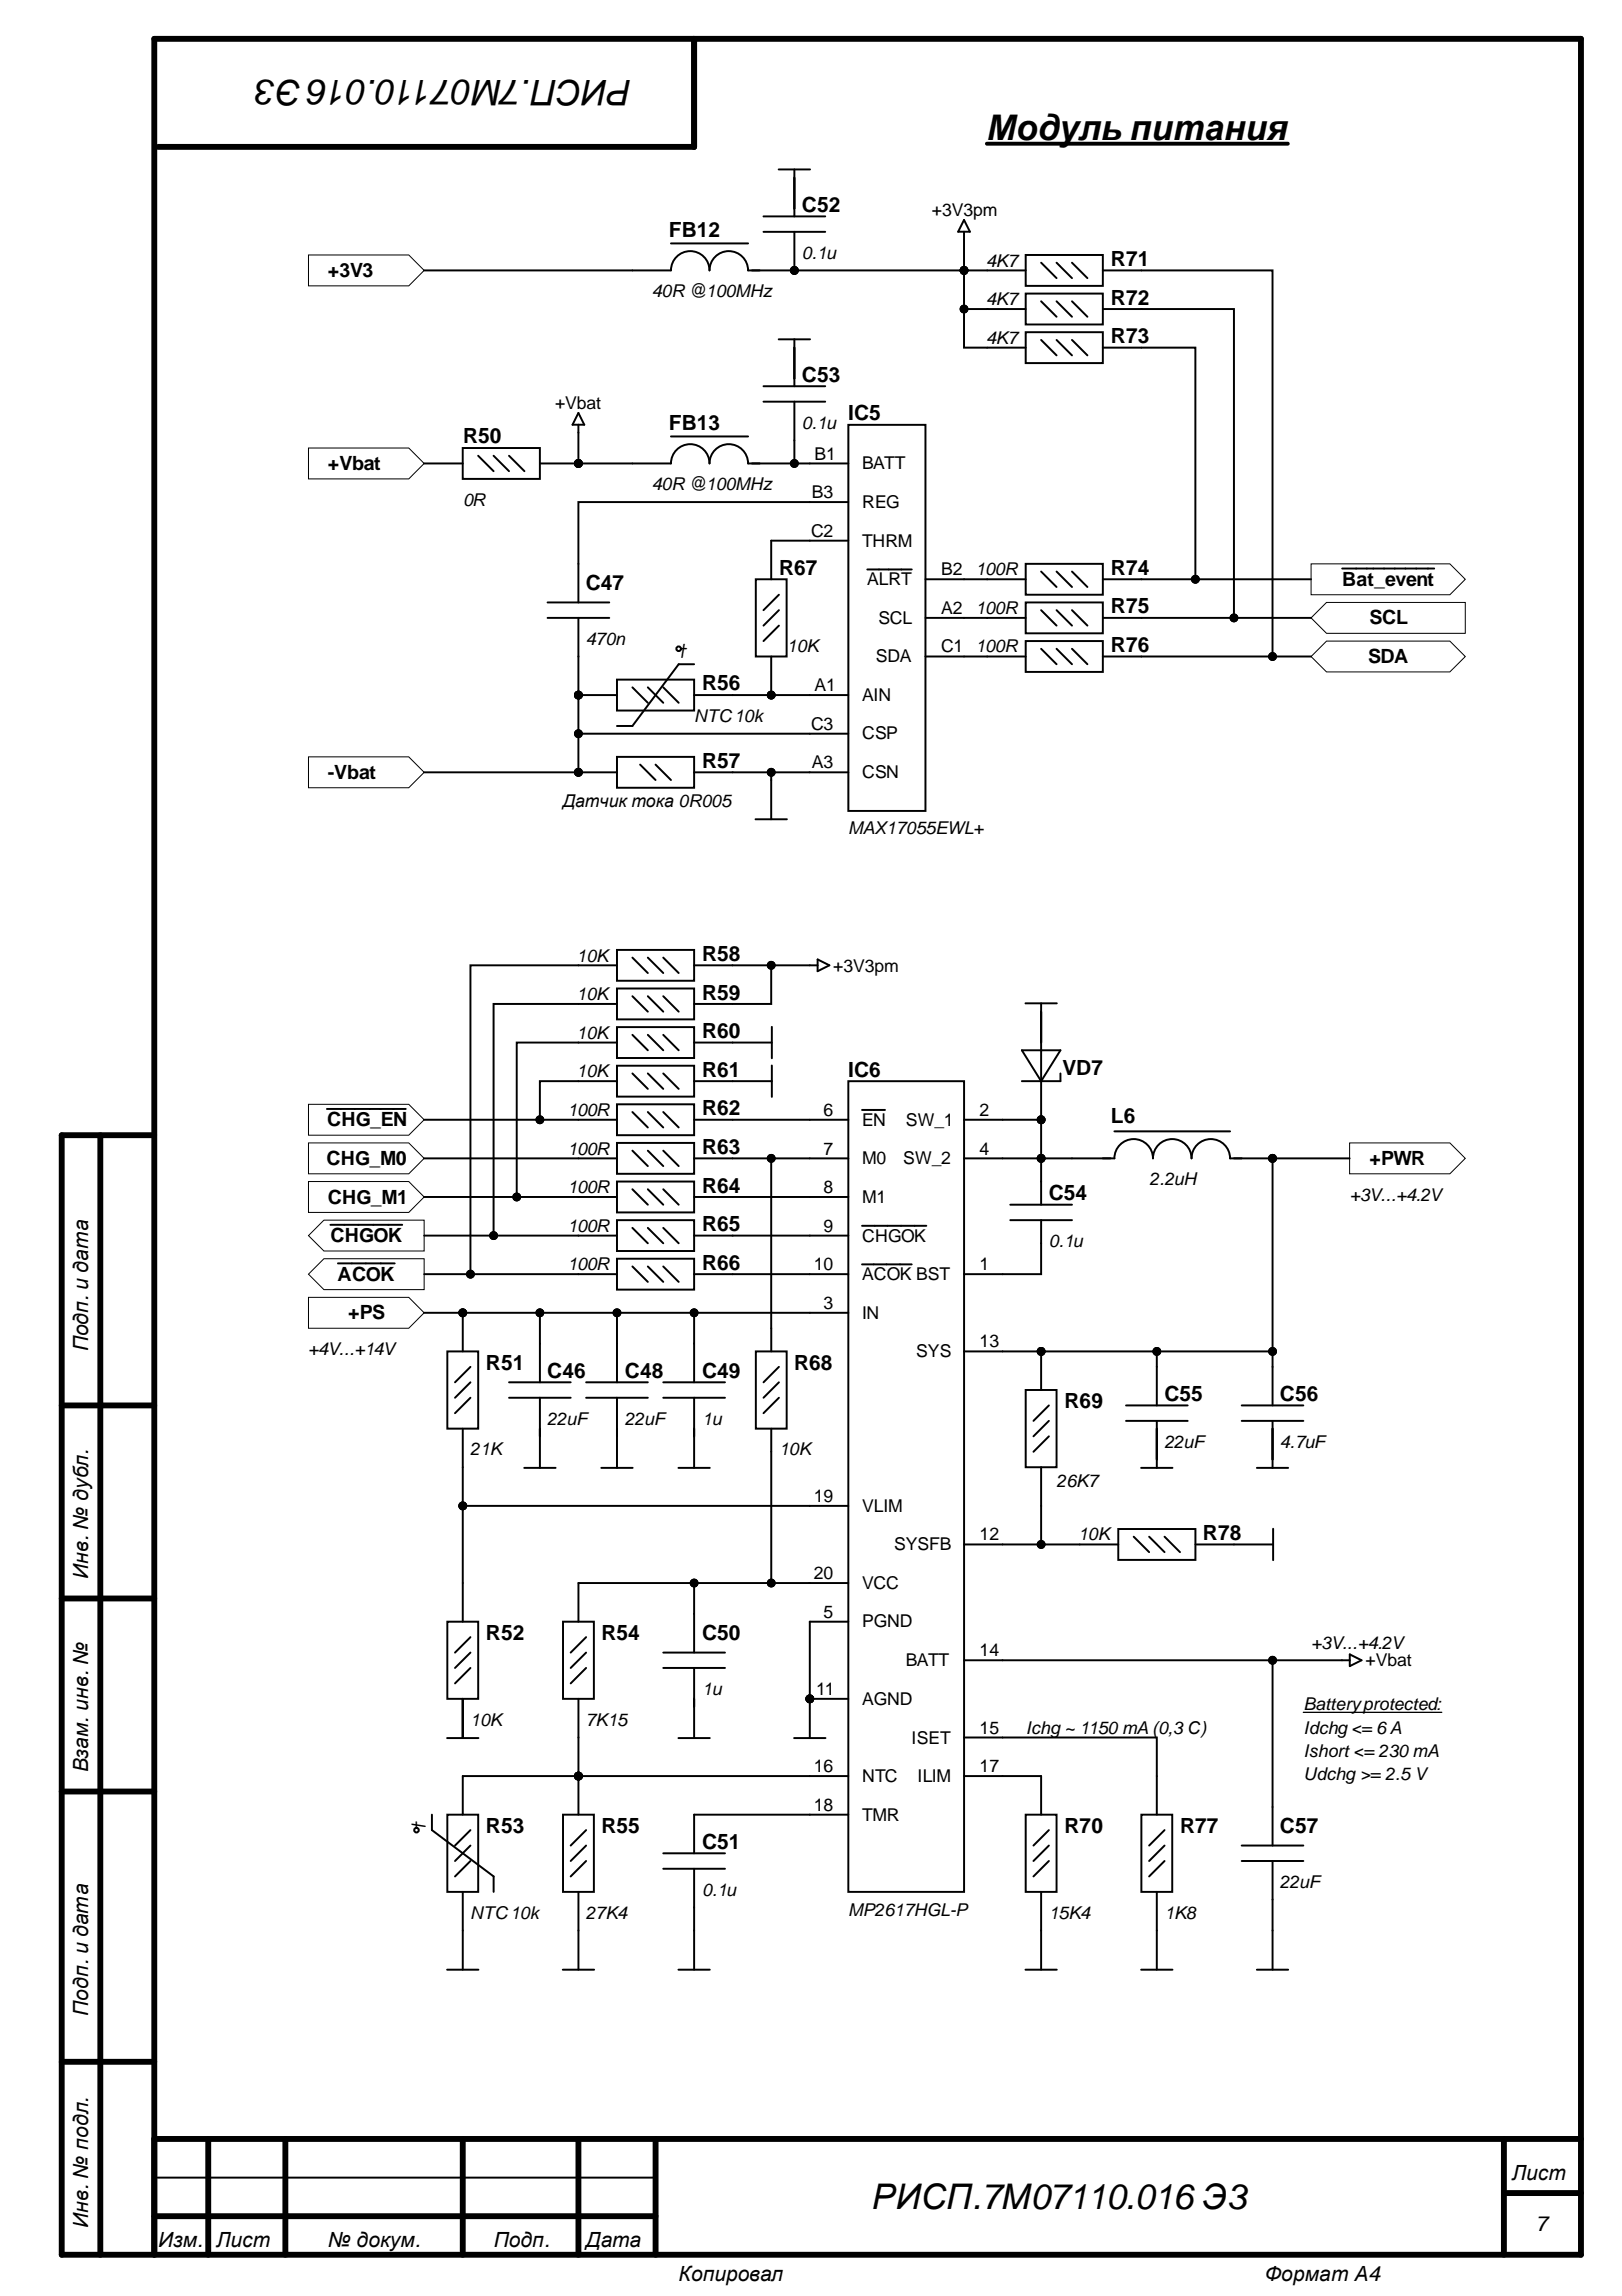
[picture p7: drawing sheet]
<svg xmlns="http://www.w3.org/2000/svg" width="210mm" height="297mm" viewBox="0 0 210 297" stroke-linecap="round" stroke-linejoin="round" font-family="sans-serif">
<defs><g id="words">
<g font-size="4.6">
<text x="81.7" y="10.4" transform="rotate(-180 81.7 10.4)">РИСП.7М07110.016Э3</text>
<text x="127.7" y="18.1">Модуль питания</text>
<text x="112.8" y="285.8">РИСП.7М07110.016 Э3</text>
</g>
<g font-size="2.9">
<text x="87.8" y="85.2">t</text>
<text x="55.1" y="236.8" transform="rotate(-90 55.1 236.8)">t</text>
</g>
<g font-size="2.7">
<text x="103.8" y="27.4">C52</text>
<text x="86.5" y="30.6">FB12</text>
<text x="143.8" y="34.4">R71</text>
<text x="143.8" y="39.4">R72</text>
<text x="143.8" y="44.4">R73</text>
<text x="103.8" y="49.4">C53</text>
<text x="59.9" y="57.3">R50</text>
<text x="86.5" y="55.7">FB13</text>
<text x="109.8" y="54.4">IC5</text>
<text x="75.8" y="76.4">C47</text>
<text x="100.8" y="74.3">R67</text>
<text x="143.8" y="74.3">R74</text>
<text x="143.8" y="79.3">R75</text>
<text x="90.9" y="89.3">R56</text>
<text x="143.8" y="84.3">R76</text>
<text x="90.9" y="99.3">R57</text>
<text x="90.9" y="124.3">R58</text>
<text x="90.9" y="129.3">R59</text>
<text x="90.9" y="134.3">R60</text>
<text x="90.9" y="139.3">R61</text>
<text x="109.8" y="139.3">IC6</text>
<text x="137.5" y="139.1">VD7</text>
<text x="90.9" y="149.3">R63</text>
<text x="90.9" y="144.3">R62</text>
<text x="143.8" y="145.3">L6</text>
<text x="90.9" y="154.3">R64</text>
<text x="135.7" y="155.3">C54</text>
<text x="90.9" y="159.3">R65</text>
<text x="90.9" y="164.3">R66</text>
<text x="11.4" y="174.8" transform="rotate(-90 11.4 174.8)">Подп. и дата</text>
<text x="62.9" y="177.2">R51</text>
<text x="70.8" y="178.2">C46</text>
<text x="80.9" y="178.2">C48</text>
<text x="90.9" y="178.2">C49</text>
<text x="102.8" y="177.2">R68</text>
<text x="137.8" y="182.2">R69</text>
<text x="150.7" y="181.3">C55</text>
<text x="165.6" y="181.3">C56</text>
<text x="155.7" y="199.2">R78</text>
<text x="11.4" y="204.3" transform="rotate(-90 11.4 204.3)">Инв. № дубл.</text>
<text x="62.9" y="212.2">R52</text>
<text x="77.8" y="212.2">R54</text>
<text x="90.9" y="212.2">C50</text>
<text x="11.4" y="229.3" transform="rotate(-90 11.4 229.3)">Взам. инв. №</text>
<text x="62.9" y="237.2">R53</text>
<text x="77.8" y="237.2">R55</text>
<text x="90.9" y="239.2">C51</text>
<text x="137.8" y="237.2">R70</text>
<text x="152.7" y="237.2">R77</text>
<text x="165.6" y="237.2">C57</text>
<text x="11.4" y="260.8" transform="rotate(-90 11.4 260.8)">Подп. и дата</text>
<text x="195.6" y="282.1">Лист</text>
<text x="11.4" y="288.2" transform="rotate(-90 11.4 288.2)">Инв. № подл.</text>
<text x="20.5" y="290.6">Изм.</text>
<text x="28" y="290.6">Лист</text>
<text x="42.4" y="290.6">№ докум.</text>
<text x="63.9" y="290.6">Подп.</text>
<text x="75.8" y="290.6">Дата</text>
<text x="198.8" y="288.6">7</text>
<text x="87.8" y="295.1">Копировал</text>
<text x="163.7" y="295.1">Формат А4</text>
</g>
<g font-size="2.5">
<text x="42.4" y="35.9">+3V3</text>
<text x="42.4" y="60.8">+Vbat</text>
<text x="173.7" y="75.8">Bat_event</text>
<text x="177.2" y="80.8">SCL</text>
<text x="177.1" y="85.8">SDA</text>
<text x="42.4" y="100.7">-Vbat</text>
<text x="42.3" y="145.7">CHG_EN</text>
<text x="42.3" y="150.7">CHG_M0</text>
<text x="42.4" y="155.7">CHG_M1</text>
<text x="177.2" y="150.7">+PWR</text>
<text x="42.8" y="160.7">CHGOK</text>
<text x="43.7" y="165.7">ACOK</text>
<text x="45" y="170.7">+PS</text>
</g>
<g font-size="2.3">
<text x="120.6" y="28">+3V3pm</text>
<text x="103.8" y="33.5">0.1u</text>
<text x="127.6" y="34.5">4K7</text>
<text x="84.3" y="38.5">40R @100MHz</text>
<text x="127.6" y="39.5">4K7</text>
<text x="127.6" y="44.5">4K7</text>
<text x="71.8" y="52.9">+Vbat</text>
<text x="103.8" y="55.5">0.1u</text>
<text x="105.4" y="59.5">B1</text>
<text x="59.9" y="65.5">0R</text>
<text x="84.3" y="63.4">40R @100MHz</text>
<text x="105" y="64.4">B3</text>
<text x="111.6" y="60.7">BATT</text>
<text x="111.6" y="65.7">REG</text>
<text x="105" y="69.4">C2</text>
<text x="111.6" y="70.7">THRM</text>
<text x="112.2" y="75.7">ALRT</text>
<text x="121.8" y="74.4">B2</text>
<text x="126.3" y="74.4">100R</text>
<text x="75.8" y="83.4">470n</text>
<text x="113.7" y="80.7">SCL</text>
<text x="121.8" y="79.4">A2</text>
<text x="126.3" y="79.4">100R</text>
<text x="101.8" y="84.4">10K</text>
<text x="105.4" y="89.4">A1</text>
<text x="113.3" y="85.7">SDA</text>
<text x="121.8" y="84.4">C1</text>
<text x="126.3" y="84.4">100R</text>
<text x="89.8" y="93.5">NTC10k</text>
<text x="105" y="94.4">C3</text>
<text x="111.6" y="90.7">AIN</text>
<text x="111.6" y="95.7">CSP</text>
<text x="105" y="99.4">A3</text>
<text x="111.6" y="100.7">CSN</text>
<text x="72.8" y="104.4">Датчик тока 0R005</text>
<text x="109.8" y="107.9">MAX17055EWL+</text>
<text x="74.6" y="124.4">10K</text>
<text x="107.8" y="125.7">+3V3pm</text>
<text x="74.6" y="129.4">10K</text>
<text x="74.6" y="134.4">10K</text>
<text x="74.6" y="139.4">10K</text>
<text x="73.4" y="149.4">100R</text>
<text x="73.4" y="144.4">100R</text>
<text x="106.6" y="144.4">6</text>
<text x="106.6" y="149.4">7</text>
<text x="111.6" y="145.7">EN</text>
<text x="117.2" y="145.7">SW_1</text>
<text x="126.8" y="144.4">2</text>
<text x="126.8" y="149.4">4</text>
<text x="73.4" y="154.4">100R</text>
<text x="106.6" y="154.4">8</text>
<text x="111.6" y="150.6">M0</text>
<text x="111.6" y="155.6">M1</text>
<text x="116.9" y="150.6">SW_2</text>
<text x="148.7" y="153.4">2.2uH</text>
<text x="174.7" y="155.4">+3V...+4.2V</text>
<text x="73.4" y="159.4">100R</text>
<text x="106.6" y="159.4">9</text>
<text x="111.6" y="160.6">CHGOK</text>
<text x="135.7" y="161.4">0.1u</text>
<text x="73.4" y="164.3">100R</text>
<text x="105.3" y="164.3">10</text>
<text x="111.6" y="165.6">ACOK BST</text>
<text x="126.8" y="164.3">1</text>
<text x="106.6" y="169.3">3</text>
<text x="111.6" y="170.6">IN</text>
<text x="39.9" y="175.3">+4V...+14V</text>
<text x="118.6" y="175.6">SYS</text>
<text x="126.8" y="174.3">13</text>
<text x="70.8" y="184.3">22uF</text>
<text x="80.9" y="184.3">22uF</text>
<text x="90.9" y="184.3">1u</text>
<text x="60.8" y="188.3">21K</text>
<text x="100.8" y="188.3">10K</text>
<text x="150.7" y="187.4">22uF</text>
<text x="165.6" y="187.4">4.7uF</text>
<text x="105.3" y="194.3">19</text>
<text x="111.6" y="195.6">VLIM</text>
<text x="136.7" y="192.3">26K7</text>
<text x="115.7" y="200.6">SYSFB</text>
<text x="126.8" y="199.3">12</text>
<text x="139.5" y="199.3">10K</text>
<text x="105.3" y="204.3">20</text>
<text x="106.6" y="209.3">5</text>
<text x="111.6" y="205.5">VCC</text>
<text x="111.6" y="210.5">PGND</text>
<text x="117.2" y="215.5">BATT</text>
<text x="126.8" y="214.3">14</text>
<text x="169.7" y="213.3">+3V...+4.2V</text>
<text x="176.7" y="215.5">+Vbat</text>
<text x="90.9" y="219.3">1u</text>
<text x="105.6" y="219.3">11</text>
<text x="111.6" y="220.6">AGND</text>
<text x="168.7" y="221.3">Batteryprotected:</text>
<text x="60.8" y="223.3">10K</text>
<text x="75.8" y="223.3">7K15</text>
<text x="118" y="225.6">ISET</text>
<text x="126.8" y="224.3">15</text>
<text x="132.8" y="224.3">Ichg ~ 1150 mA (0,3 С)</text>
<text x="168.7" y="224.3">Idchg &lt;= 6A</text>
<text x="168.7" y="227.3">Ishort &lt;= 230 mA</text>
<text x="105.3" y="229.3">16</text>
<text x="111.6" y="230.6">NTC</text>
<text x="118.7" y="230.6">ILIM</text>
<text x="126.8" y="229.3">17</text>
<text x="168.7" y="230.2">Udchg &gt;= 2.5 V</text>
<text x="105.3" y="234.3">18</text>
<text x="111.6" y="235.6">TMR</text>
<text x="90.9" y="245.3">0.1u</text>
<text x="165.6" y="244.3">22uF</text>
<text x="60.8" y="248.3">NTC10k</text>
<text x="75.8" y="248.3">27K4</text>
<text x="109.8" y="247.8">MP2617HGL-P</text>
<text x="135.7" y="248.3">15K4</text>
<text x="150.7" y="248.3">1K8</text>
</g>
</g></defs>
<g fill="none" stroke="#000" stroke-width=".76">
<path d="M89.8 5v14h-69.3M8 146.9v144.8h196.6v-286.7h-184.6v286.7M8 146.9h12M13 146.9v144.8M8 181.8h12M8 206.8h12M8 231.8h12M8 266.7h12M20 276.7h184.6M26.9 276.7v15M36.9 276.7v15M59.9 276.7v15"/>
<path d="M74.9 276.7v15M84.8 276.7v15M194.6 276.7v15M20 286.7h64.8M194.6 283.7h10"/>
</g>
<path d="M20 281.7h64.8" fill="none" stroke="#000" stroke-width=".25"/>
<path d="M109.8 55h10v49.9h-10z" fill-rule="evenodd" fill="#fff"/>
<path d="M104.8 60h5M109.8 55h10v49.9h-10zM104.8 69.9h5M104.8 65h5M112.2 73.7h5.8M119.8 79.9h5M119.8 74.9h5M104.8 89.9h5M104.8 99.9h5M104.8 94.9h5M119.8 84.9h5" fill="none" stroke="#000" stroke-width=".25"/>
<circle cx="104.8" cy="219.8" r=".51" fill="#000"/>
<circle cx="104.8" cy="219.8" r=".51" fill="none" stroke="#000" stroke-width=".13"/>
<path d="M109.8 139.9h15v104.9h-15z" fill-rule="evenodd" fill="#fff"/>
<g fill="none" stroke="#000" stroke-width=".25">
<path d="M109.8 139.9h15v104.9h-15zM104.8 144.9h5M104.8 149.9h5M104.8 154.9h5M104.8 159.9h5M111.6 143.6h2.9M111.6 158.6h8.3M124.8 144.9h4.9M124.8 149.9h4.9M104.8 164.8h5M104.8 169.8h5M111.6 163.6h6.4"/>
<path d="M124.8 164.8h4.9M124.8 174.8h4.9M104.8 194.8h5M124.8 199.8h4.9M104.8 209.8h5M104.8 204.8h5M104.8 219.8h5M124.8 214.8h4.9M104.8 234.8h5M104.8 229.8h5M124.8 229.8h4.9M124.8 224.8h4.9"/>
</g>
<g fill="#000">
<circle cx="74.9" cy="99.9" r=".51"/>
<circle cx="104.8" cy="219.8" r=".51"/>
</g>
<g fill="none" stroke="#000" stroke-width=".13">
<circle cx="74.9" cy="99.9" r=".51"/>
<circle cx="104.8" cy="219.8" r=".51"/>
</g>
<path d="M79.8 97.9h10v4h-10z" fill-rule="evenodd" fill="#fff"/>
<path d="M74.9 99.9h4.9M79.8 97.9h10v4h-10zM82.8 98.9l2 2M84.8 98.9l2 2M89.8 99.9h5M132.2 135.9h5l-2.5 4zM134.7 130.9v14M137.2 138.9v1h-5" fill="none" stroke="#000" stroke-width=".25"/>
<g fill="#000">
<circle cx="74.9" cy="99.9" r=".51"/>
<circle cx="134.7" cy="144.9" r=".51"/>
</g>
<g fill="none" stroke="#000" stroke-width=".13">
<circle cx="74.9" cy="99.9" r=".51"/>
<circle cx="134.7" cy="144.9" r=".51"/>
</g>
<path d="M132.7 234.8h4v10h-4z" fill-rule="evenodd" fill="#fff"/>
<path d="M132.7 234.8h4v10h-4zM134.7 229.8v5M135.7 238.8l-2 2M135.7 236.8l-2 2M134.7 244.8v5M135.7 240.8l-2 2" fill="none" stroke="#000" stroke-width=".25"/>
<path d="M57.9 234.8h4v10h-4z" fill-rule="evenodd" fill="#fff"/>
<g fill="none" stroke="#000" stroke-width=".25">
<path d="M55.9 234.8v2l8 6v2M57.9 234.8h4v10h-4zM59.9 229.8v5M60.9 238.8l-2 2M60.9 236.8l-2 2M59.9 244.8v5M60.9 240.8l-2 2"/>
<circle cx="53.9" cy="236.8" r=".3"/>
</g>
<circle cx="74.9" cy="89.9" r=".51" fill="#000"/>
<circle cx="74.9" cy="89.9" r=".51" fill="none" stroke="#000" stroke-width=".13"/>
<path d="M79.8 87.9h10v4h-10z" fill-rule="evenodd" fill="#fff"/>
<g fill="none" stroke="#000" stroke-width=".25">
<path d="M74.9 89.9h4.9M79.8 87.9h10v4h-10zM81.8 88.9l2 2M83.8 88.9l2 2M85.8 88.9l2 2M89.8 89.9h5M89.8 85.9h-2l-6 8h-2"/>
<circle cx="87.8" cy="83.9" r=".3"/>
</g>
<circle cx="74.9" cy="89.9" r=".51" fill="#000"/>
<circle cx="74.9" cy="89.9" r=".51" fill="none" stroke="#000" stroke-width=".13"/>
<path d="M147.7 234.8h4v10h-4z" fill-rule="evenodd" fill="#fff"/>
<path d="M147.7 234.8h4v10h-4zM149.7 229.8v5M150.7 238.8l-2 2M150.7 236.8l-2 2M149.7 244.8v5M150.7 240.8l-2 2" fill="none" stroke="#000" stroke-width=".25"/>
<circle cx="134.7" cy="174.8" r=".51" fill="#000"/>
<circle cx="134.7" cy="174.8" r=".51" fill="none" stroke="#000" stroke-width=".13"/>
<path d="M132.7 179.8h4v10h-4z" fill-rule="evenodd" fill="#fff"/>
<path d="M132.7 179.8h4v10h-4zM134.7 174.8v5M134.7 189.8v5M135.7 185.8l-2 2M135.7 183.8l-2 2M135.7 181.8l-2 2" fill="none" stroke="#000" stroke-width=".25"/>
<circle cx="134.7" cy="174.8" r=".51" fill="#000"/>
<circle cx="134.7" cy="174.8" r=".51" fill="none" stroke="#000" stroke-width=".13"/>
<path d="M41.9 157.9h13v3.9h-13l-2-1.9z" fill-rule="evenodd" fill="#fff"/>
<path d="M41.9 157.9h13v3.9h-13l-2-1.9z" fill="none" stroke="#000" stroke-width=".13"/>
<path d="M42.8 158.5h9.2" fill="none" stroke="#000" stroke-width=".25"/>
<path d="M41.9 162.8h13v4h-13l-2-2z" fill-rule="evenodd" fill="#fff"/>
<path d="M41.9 162.8h13v4h-13l-2-2z" fill="none" stroke="#000" stroke-width=".13"/>
<path d="M43.7 163.4h7.4" fill="none" stroke="#000" stroke-width=".25"/>
<path d="M169.7 72.9h17.9l2 2-2 2h-17.9z" fill-rule="evenodd" fill="#fff"/>
<path d="M169.7 72.9h17.9l2 2-2 2h-17.9z" fill="none" stroke="#000" stroke-width=".13"/>
<path d="M173.7 73.6h11.9" fill="none" stroke="#000" stroke-width=".25"/>
<path d="M39.9 152.9h13l2 2-2 2h-13z" fill-rule="evenodd" fill="#fff"/>
<path d="M39.9 152.9h13l2 2-2 2h-13z" fill="none" stroke="#000" stroke-width=".13"/>
<path d="M39.9 147.9h13l2 2-2 2h-13z" fill-rule="evenodd" fill="#fff"/>
<path d="M39.9 147.9h13l2 2-2 2h-13z" fill="none" stroke="#000" stroke-width=".13"/>
<path d="M171.7 77.9h17.9v4h-17.9l-2-2z" fill-rule="evenodd" fill="#fff"/>
<path d="M171.7 77.9h17.9v4h-17.9l-2-2z" fill="none" stroke="#000" stroke-width=".13"/>
<path d="M39.9 142.9h13l2 2-2 2h-13z" fill-rule="evenodd" fill="#fff"/>
<path d="M39.9 142.9h13l2 2-2 2h-13z" fill="none" stroke="#000" stroke-width=".13"/>
<path d="M42.3 143.5h10.2" fill="none" stroke="#000" stroke-width=".25"/>
<path d="M171.7 82.9h15.9l2 2-2 2h-15.9l-2-2z" fill-rule="evenodd" fill="#fff"/>
<path d="M171.7 82.9h15.9l2 2-2 2h-15.9l-2-2z" fill="none" stroke="#000" stroke-width=".13"/>
<path d="M39.9 97.9h13l2 2-2 2h-13z" fill-rule="evenodd" fill="#fff"/>
<g fill="none" stroke="#000" stroke-width=".13">
<path d="M39.9 97.9h13l2 2-2 2h-13z"/>
<circle cx="164.7" cy="149.9" r=".51"/>
</g>
<circle cx="164.7" cy="149.9" r=".51" fill="#000"/>
<path d="M138.7 149.9h5.5a2.5 2.5 0 0 1 2.5-2.5 2.5 2.5 0 0 1 2.5 2.5 2.5 2.5 0 0 1 2.5-2.5 2.5 2.5 0 0 1 2.5 2.5 2.49 2.49 0 0 1 2.5-2.5 2.49 2.49 0 0 1 2.5 2.5h5.5M144.2 146.4h15" fill="none" stroke="#000" stroke-width=".25"/>
<path d="M72.9 209.8h4v10h-4z" fill-rule="evenodd" fill="#fff"/>
<path d="M72.9 209.8h4v10h-4zM74.9 204.8v5M74.9 219.8v5M75.8 215.8l-1.9 2M75.8 213.8l-1.9 2M75.8 211.8l-1.9 2" fill="none" stroke="#000" stroke-width=".25"/>
<circle cx="74.9" cy="229.8" r=".51" fill="#000"/>
<circle cx="74.9" cy="229.8" r=".51" fill="none" stroke="#000" stroke-width=".13"/>
<path d="M72.9 234.8h4v10h-4z" fill-rule="evenodd" fill="#fff"/>
<path d="M72.9 234.8h4v10h-4zM74.9 229.8v5M75.8 238.8l-1.9 2M75.8 236.8l-1.9 2M74.9 244.8v5M75.8 240.8l-1.9 2" fill="none" stroke="#000" stroke-width=".25"/>
<g fill="#000">
<circle cx="59.9" cy="169.8" r=".51"/>
<circle cx="74.9" cy="229.8" r=".51"/>
</g>
<g fill="none" stroke="#000" stroke-width=".13">
<circle cx="59.9" cy="169.8" r=".51"/>
<circle cx="74.9" cy="229.8" r=".51"/>
</g>
<path d="M57.9 174.8h4v10h-4z" fill-rule="evenodd" fill="#fff"/>
<path d="M57.9 174.8h4v10h-4zM59.9 169.8v5M60.9 178.8l-2 2M60.9 176.8l-2 2M59.9 184.8v5M60.9 180.8l-2 2" fill="none" stroke="#000" stroke-width=".25"/>
<circle cx="59.9" cy="169.8" r=".51" fill="#000"/>
<circle cx="59.9" cy="169.8" r=".51" fill="none" stroke="#000" stroke-width=".13"/>
<path d="M57.9 209.8h4v10h-4z" fill-rule="evenodd" fill="#fff"/>
<g fill="none" stroke="#000" stroke-width=".25">
<path d="M97.8 106h4M99.8 100.9v5.1M65.9 178.8h8M69.9 173.8v5M75.8 178.8h8M79.8 173.8v5M85.8 178.8h8M89.8 173.8v5M65.9 180.8h8M67.8 189.9h4.1M69.9 180.8v9.1M75.8 180.8h8"/>
<path d="M77.8 189.9h4.1M79.8 180.8v9.1M85.8 180.8h8M87.8 189.9h4.1M89.8 180.8v9.1M57.9 209.8h4v10h-4zM59.9 204.8v5M59.9 219.8v5.1M60.9 215.8l-2 2M60.9 213.8l-2 2M60.9 211.8l-2 2M85.8 215.8h8"/>
<path d="M85.8 213.8h8M89.8 208.8v5M89.8 215.8v9.1M57.9 224.9h4M85.8 239.8h8M87.8 224.9h4.1M89.8 234.8v5M57.9 254.8h4M59.9 249.8v5M72.8 254.8h4.1M74.9 249.8v5M85.8 241.8h8"/>
<path d="M87.8 254.8h4.1M89.8 241.8v5M89.8 249.8v5"/>
</g>
<path d="M39.9 167.8h13l2 2-2 2h-13z" fill-rule="evenodd" fill="#fff"/>
<g fill="none" stroke="#000" stroke-width=".13">
<path d="M39.9 167.8h13l2 2-2 2h-13z"/>
<circle cx="104.8" cy="219.8" r=".51"/>
</g>
<path d="M104.8 219.8v5.1M102.8 224.9h4M160.7 238.8h8M164.7 233.8v5M132.7 254.8h4.1M134.7 249.8v5M147.7 254.8h4M149.7 249.8v5M160.7 240.8h8M162.7 254.8h4M164.7 240.8v5M164.7 249.8v5" fill="none" stroke="#000" stroke-width=".25"/>
<circle cx="104.8" cy="219.8" r=".51" fill="#000"/>
<path d="M79.8 147.9h10v4h-10z" fill-rule="evenodd" fill="#fff"/>
<path d="M74.9 149.9h4.9M79.8 147.9h10v4h-10zM81.8 148.9l2 2M83.8 148.9l2 2M85.8 148.9l2 2M89.8 149.9h5" fill="none" stroke="#000" stroke-width=".25"/>
<path d="M79.8 142.9h10v4h-10z" fill-rule="evenodd" fill="#fff"/>
<path d="M74.9 144.9h4.9M79.8 142.9h10v4h-10zM81.8 143.9l2 2M83.8 143.9l2 2M85.8 143.9l2 2M89.8 144.9h5" fill="none" stroke="#000" stroke-width=".25"/>
<path d="M79.8 157.9h10v3.9h-10z" fill-rule="evenodd" fill="#fff"/>
<path d="M74.9 159.9h4.9M79.8 157.9h10v3.9h-10zM81.8 158.9l2 1.9M83.8 158.9l2 1.9M85.8 158.9l2 1.9M89.8 159.9h5" fill="none" stroke="#000" stroke-width=".25"/>
<path d="M79.8 152.9h10v4h-10z" fill-rule="evenodd" fill="#fff"/>
<path d="M74.9 154.9h4.9M79.8 152.9h10v4h-10zM81.8 153.9l2 2M83.8 153.9l2 2M85.8 153.9l2 2M89.8 154.9h5" fill="none" stroke="#000" stroke-width=".25"/>
<path d="M79.8 162.8h10v4h-10z" fill-rule="evenodd" fill="#fff"/>
<path d="M74.9 164.8h4.9M79.8 162.8h10v4h-10zM81.8 163.8l2 2M83.8 163.8l2 2M85.8 163.8l2 2M89.8 164.8h5" fill="none" stroke="#000" stroke-width=".25"/>
<path d="M97.8 174.8h4v10h-4z" fill-rule="evenodd" fill="#fff"/>
<path d="M97.8 174.8h4v10h-4zM99.8 171.8v3M100.8 178.8l-2 2M100.8 176.8l-2 2M99.8 184.8v3M100.8 180.8l-2 2" fill="none" stroke="#000" stroke-width=".25"/>
<path d="M79.8 137.9h10v4h-10z" fill-rule="evenodd" fill="#fff"/>
<path d="M74.9 139.9h4.9M79.8 137.9h10v4h-10zM81.8 138.9l2 2M83.8 138.9l2 2M85.8 138.9l2 2M89.8 139.9h5" fill="none" stroke="#000" stroke-width=".25"/>
<path d="M79.8 132.9h10v4h-10z" fill-rule="evenodd" fill="#fff"/>
<g fill="none" stroke="#000" stroke-width=".25">
<path d="M74.9 134.9h4.9M79.8 132.9h10v4h-10zM81.8 133.9l2 2M83.8 133.9l2 2M85.8 133.9l2 2M89.8 134.9h10.1M94.8 139.9h5.1M99.9 132.8v4.1M99.9 137.8v4.1M132.7 129.8h4.1M134.7 129.8v5.1M130.7 155.9h8"/>
<path d="M130.7 157.9h8M134.7 152.9v3M134.7 157.9v2.9M149.7 176.8v5M164.7 176.8v5M145.7 183.8h8M145.7 181.8h8M147.7 189.9h4M149.7 183.8v6.1M160.7 183.8h8M160.7 181.8h8M162.7 189.9h4"/>
<path d="M164.7 183.8v6.1"/>
</g>
<path d="M174.7 147.9h12.9l2 2-2 2h-12.9z" fill-rule="evenodd" fill="#fff"/>
<path d="M174.7 147.9h12.9l2 2-2 2h-12.9z" fill="none" stroke="#000" stroke-width=".13"/>
<path d="M144.7 197.8h10v4h-10z" fill-rule="evenodd" fill="#fff"/>
<path d="M70.9 79.9h7.9M70.9 77.9h7.9M74.9 72.9v5M74.9 79.9v5M139.7 199.8h5M144.7 197.8h10v4h-10zM146.7 198.8l2 2M148.7 198.8l2 2M150.7 198.8l2 2M154.7 199.8h10.1M164.8 197.8v4" fill="none" stroke="#000" stroke-width=".25"/>
<circle cx="99.8" cy="89.9" r=".51" fill="#000"/>
<circle cx="99.8" cy="89.9" r=".51" fill="none" stroke="#000" stroke-width=".13"/>
<path d="M97.8 74.9h4v10h-4z" fill-rule="evenodd" fill="#fff"/>
<path d="M97.8 74.9h4v10h-4zM99.8 69.9v5M100.8 78.9l-2 2M100.8 76.9l-2 2M99.8 84.9v5M100.8 80.9l-2 2" fill="none" stroke="#000" stroke-width=".25"/>
<circle cx="99.8" cy="89.9" r=".51" fill="#000"/>
<circle cx="99.8" cy="89.9" r=".51" fill="none" stroke="#000" stroke-width=".13"/>
<path d="M132.7 77.9h10v4h-10z" fill-rule="evenodd" fill="#fff"/>
<path d="M127.7 79.9h5M132.7 77.9h10v4h-10zM134.7 78.9l2 2M136.7 78.9l2 2M138.7 78.9l2 2M142.7 79.9h5" fill="none" stroke="#000" stroke-width=".25"/>
<path d="M132.7 72.9h10v4h-10z" fill-rule="evenodd" fill="#fff"/>
<path d="M127.7 74.9h5M132.7 72.9h10v4h-10zM134.7 73.9l2 2M136.7 73.9l2 2M138.7 73.9l2 2M142.7 74.9h5" fill="none" stroke="#000" stroke-width=".25"/>
<path d="M132.7 82.9h10v4h-10z" fill-rule="evenodd" fill="#fff"/>
<path d="M98.8 52h8M98.8 50h8M102.8 45v5M102.8 52v5M127.7 84.9h5M132.7 82.9h10v4h-10zM134.7 83.9l2 2M136.7 83.9l2 2M138.7 83.9l2 2M142.7 84.9h5" fill="none" stroke="#000" stroke-width=".25"/>
<path d="M39.9 58h13l2 2-2 2h-13z" fill-rule="evenodd" fill="#fff"/>
<path d="M39.9 58h13l2 2-2 2h-13z" fill="none" stroke="#000" stroke-width=".13"/>
<path d="M173.7 214.8h1M174.7 214l1.5 .8-1.5 .8z" fill="none" stroke="#000" stroke-width=".25"/>
<path d="M132.7 38h10v4h-10z" fill-rule="evenodd" fill="#fff"/>
<path d="M127.7 40h5M132.7 38h10v4h-10zM134.7 39l2 2M136.7 39l2 2M138.7 39l2 2M142.7 40h5" fill="none" stroke="#000" stroke-width=".25"/>
<path d="M132.7 33h10v4h-10z" fill-rule="evenodd" fill="#fff"/>
<path d="M127.7 35h5M132.7 33h10v4h-10zM134.7 34l2 2M136.7 34l2 2M138.7 34l2 2M142.7 35h5" fill="none" stroke="#000" stroke-width=".25"/>
<path d="M132.7 43h10v4h-10z" fill-rule="evenodd" fill="#fff"/>
<path d="M127.7 45h5M132.7 43h10v4h-10zM134.7 44l2 2M136.7 44l2 2M138.7 44l2 2M142.7 45h5" fill="none" stroke="#000" stroke-width=".25"/>
<path d="M39.9 33h13l2 2-2 2h-13z" fill-rule="evenodd" fill="#fff"/>
<g fill="none" stroke="#000" stroke-width=".13">
<path d="M39.9 33h13l2 2-2 2h-13z"/>
<circle cx="102.8" cy="35" r=".51"/>
</g>
<path d="M81.8 35h5a2.49 2.49 0 0 1 2.5-2.5 2.49 2.49 0 0 1 2.5 2.5 2.5 2.5 0 0 1 2.5-2.5 2.5 2.5 0 0 1 2.5 2.5h5.5M86.8 31.5h10M98.8 30h8M98.8 28h8M102.8 23v5M102.8 30v5M124.8 28.5l.7 1.5h-1.5zM124.8 30v1" fill="none" stroke="#000" stroke-width=".25"/>
<circle cx="102.8" cy="35" r=".51" fill="#000"/>
<path d="M79.8 127.9h10v4h-10z" fill-rule="evenodd" fill="#fff"/>
<path d="M74.9 129.9h4.9M79.8 127.9h10v4h-10zM81.8 128.9l2 2M83.8 128.9l2 2M85.8 128.9l2 2M89.8 129.9h5" fill="none" stroke="#000" stroke-width=".25"/>
<path d="M79.8 122.9h10v4h-10z" fill-rule="evenodd" fill="#fff"/>
<path d="M100.8 21.9h4M102.8 21.9v5.1M74.9 124.9h4.9M79.8 122.9h10v4h-10zM81.8 123.9l2 2M83.8 123.9l2 2M85.8 123.9l2 2M89.8 124.9h5M104.8 124.9h1M105.8 124.1l1.5 .8-1.5 .7z" fill="none" stroke="#000" stroke-width=".25"/>
<circle cx="74.9" cy="60" r=".51" fill="#000"/>
<circle cx="74.9" cy="60" r=".51" fill="none" stroke="#000" stroke-width=".13"/>
<path d="M59.9 58h10v4h-10z" fill-rule="evenodd" fill="#fff"/>
<g fill="none" stroke="#000" stroke-width=".25">
<path d="M54.9 35h26.9M102.3 35h22.5M102.8 23v4M124.8 35v5h2.9M124.8 40v5h2.9M124.8 31v4M124.8 35h2.9M147.7 40h12v39.9M147.7 35h17v49.9M54.9 60h5M59.9 58h10v4h-10zM61.9 59l2 2"/>
<path d="M63.9 59l2 2M65.9 59l2 2M74.9 53.4l.7 1.5h-1.5zM74.9 54.9v5.1M86.8 56.5h10M100.8 43.9h4M102.8 57v3h-6a2.5 2.5 0 0 0-2.5-2.5 2.5 2.5 0 0 0-2.5 2.5 2.49 2.49 0 0 0-2.5-2.5 2.49 2.49 0 0 0-2.5 2.5h-16.9M102.8 60h2M102.8 43.9v5.1M147.7 45h7v29.9M99.8 69.9h5M104.8 65h-29.9v7.9"/>
<path d="M124.8 79.9h2.9M124.8 74.9h2.9M147.7 74.9h22M147.7 79.9h22M74.9 94.9v5h-20M74.9 84.9v10h29.9M94.8 89.9h10M94.8 99.9h5M104.8 99.9h-5v1M124.8 84.9h2.9M147.7 84.9h22M74.9 139.9h-5v5"/>
<path d="M74.9 134.9h-8v20M74.9 129.9h-11v30M74.9 124.9h-14v39.9M94.8 124.9h10M99.8 124.9v5h-5M134.7 130.9v4M54.9 144.9h20M54.9 154.9h20M54.9 159.9h20M54.9 149.9h20M94.8 149.9h10M94.8 144.9h10"/>
<path d="M94.8 154.9h10M94.8 159.9h10M99.8 149.9v21.9M129.7 144.9h5v5h4M129.7 149.9h5v3M174.7 149.9h-10v24.9M54.9 169.8h49.9M54.9 164.8h20M69.9 169.8v4M79.8 169.8v4M89.8 169.8v4M94.8 164.8h10"/>
<path d="M129.7 174.8h35v2M134.7 160.8v4h-5M149.7 174.8v2M59.9 189.8v15M59.9 194.8h44.9M69.9 184.8v1M79.8 184.8v1M89.8 184.8v1M99.8 187.8v17M129.7 199.8h10M134.7 194.8v5M149.7 184.8v4"/>
<path d="M164.7 184.8v4M59.9 219.8v5M74.9 204.8h29.9M89.8 204.8v4M89.8 219.8v1M104.8 209.8v10M129.7 214.8h44M164.7 214.8v19M59.9 229.8h44.9M74.9 224.8v5M89.8 234.8h15M129.7 224.8h20v5"/>
<path d="M129.7 229.8h5M89.8 246.8v3M164.7 245.8v4"/>
</g>
<g fill="#000">
<circle cx="102.8" cy="35" r=".51"/>
<circle cx="124.8" cy="35" r=".51"/>
<circle cx="124.8" cy="40" r=".51"/>
<circle cx="74.9" cy="60" r=".51"/>
<circle cx="102.8" cy="60" r=".51"/>
<circle cx="154.7" cy="74.9" r=".51"/>
<circle cx="159.7" cy="79.9" r=".51"/>
<circle cx="74.9" cy="99.9" r=".51"/>
<circle cx="74.9" cy="89.9" r=".51"/>
<circle cx="74.9" cy="94.9" r=".51"/>
<circle cx="99.8" cy="99.9" r=".51"/>
<circle cx="99.8" cy="89.9" r=".51"/>
<circle cx="164.7" cy="84.9" r=".51"/>
<circle cx="99.8" cy="124.9" r=".51"/>
<circle cx="63.9" cy="159.9" r=".51"/>
<circle cx="66.9" cy="154.9" r=".51"/>
<circle cx="69.9" cy="144.9" r=".51"/>
<circle cx="99.8" cy="149.9" r=".51"/>
<circle cx="134.7" cy="149.9" r=".51"/>
<circle cx="134.7" cy="144.9" r=".51"/>
<circle cx="164.7" cy="149.9" r=".51"/>
<circle cx="59.9" cy="169.8" r=".51"/>
<circle cx="60.9" cy="164.8" r=".51"/>
<circle cx="69.9" cy="169.8" r=".51"/>
<circle cx="79.8" cy="169.8" r=".51"/>
<circle cx="89.8" cy="169.8" r=".51"/>
<circle cx="134.7" cy="174.8" r=".51"/>
<circle cx="149.7" cy="174.8" r=".51"/>
<circle cx="164.7" cy="174.8" r=".51"/>
<circle cx="59.9" cy="194.8" r=".51"/>
<circle cx="134.7" cy="199.8" r=".51"/>
<circle cx="89.8" cy="204.8" r=".51"/>
<circle cx="99.8" cy="204.8" r=".51"/>
<circle cx="104.8" cy="219.8" r=".51"/>
<circle cx="164.7" cy="214.8" r=".51"/>
<circle cx="74.9" cy="229.8" r=".51"/>
</g>
<g fill="none" stroke="#000" stroke-width=".13">
<circle cx="102.8" cy="35" r=".51"/>
<circle cx="124.8" cy="35" r=".51"/>
<circle cx="124.8" cy="40" r=".51"/>
<circle cx="74.9" cy="60" r=".51"/>
<circle cx="102.8" cy="60" r=".51"/>
<circle cx="154.7" cy="74.9" r=".51"/>
<circle cx="159.7" cy="79.9" r=".51"/>
<circle cx="74.9" cy="99.9" r=".51"/>
<circle cx="74.9" cy="89.9" r=".51"/>
<circle cx="74.9" cy="94.9" r=".51"/>
<circle cx="99.8" cy="99.9" r=".51"/>
<circle cx="99.8" cy="89.9" r=".51"/>
<circle cx="164.7" cy="84.9" r=".51"/>
<circle cx="99.8" cy="124.9" r=".51"/>
<circle cx="63.9" cy="159.9" r=".51"/>
<circle cx="66.9" cy="154.9" r=".51"/>
<circle cx="69.9" cy="144.9" r=".51"/>
<circle cx="99.8" cy="149.9" r=".51"/>
<circle cx="134.7" cy="149.9" r=".51"/>
<circle cx="134.7" cy="144.9" r=".51"/>
<circle cx="164.7" cy="149.9" r=".51"/>
<circle cx="59.9" cy="169.8" r=".51"/>
<circle cx="60.9" cy="164.8" r=".51"/>
<circle cx="69.9" cy="169.8" r=".51"/>
<circle cx="79.8" cy="169.8" r=".51"/>
<circle cx="89.8" cy="169.8" r=".51"/>
<circle cx="134.7" cy="174.8" r=".51"/>
<circle cx="149.7" cy="174.8" r=".51"/>
<circle cx="164.7" cy="174.8" r=".51"/>
<circle cx="59.9" cy="194.8" r=".51"/>
<circle cx="134.7" cy="199.8" r=".51"/>
<circle cx="89.8" cy="204.8" r=".51"/>
<circle cx="99.8" cy="204.8" r=".51"/>
<circle cx="104.8" cy="219.8" r=".51"/>
<circle cx="164.7" cy="214.8" r=".51"/>
<circle cx="74.9" cy="229.8" r=".51"/>
</g>
<path d="M168.7 221.5h17.9" fill="none" stroke="#000" stroke-width=".17"/>
<path d="M127.7 18.6h39" fill="none" stroke="#000" stroke-width=".51"/>
<use href="#words"/>
</svg>
